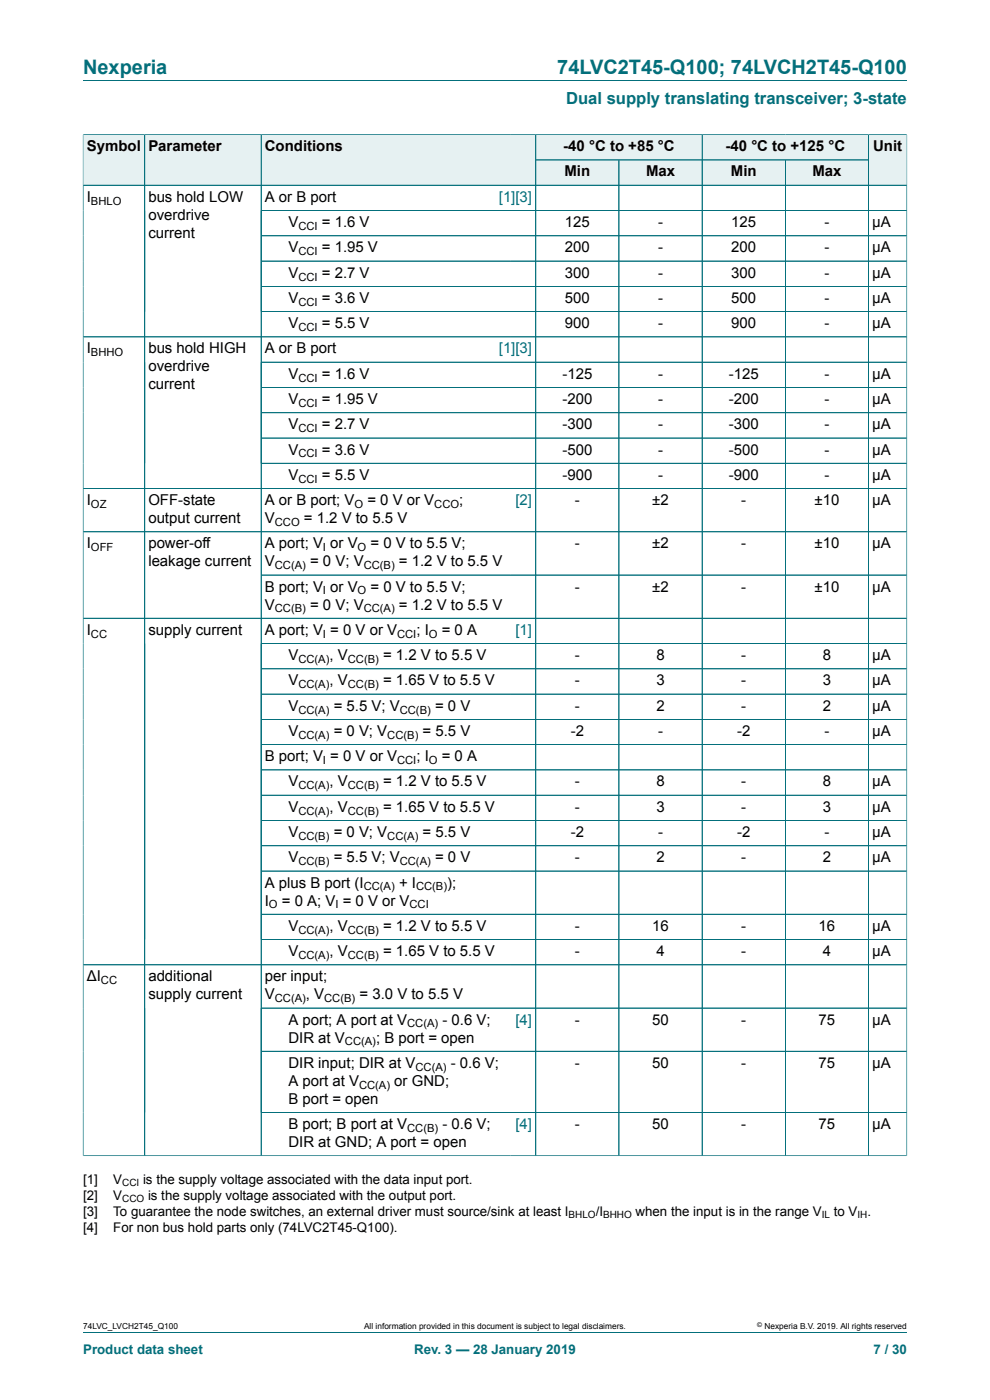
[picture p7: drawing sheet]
<svg xmlns="http://www.w3.org/2000/svg" width="210mm" height="297mm" viewBox="0 0 210 297" stroke-linecap="round" stroke-linejoin="round" font-family="sans-serif">
<defs><g id="words">
<g font-size="4.2" fill="#036f7b">
<text x="17.6" y="15.6">Nexperia</text>
<text x="118.2" y="15.6">74LVC2T45-Q100; 74LVCH2T45-Q100</text>
</g>
<text font-size="3.5" fill="#036f7b" x="120.1" y="22">Dual supply translating transceiver; 3-state</text>
<g font-size="3.2">
<text x="18.4" y="32.1">Symbol</text>
<text x="31.5" y="32.1">Parameter</text>
<text x="56.2" y="32.1">Conditions</text>
<text x="119.5" y="32.1">-40 °C to +85 °C</text>
<text x="153.9" y="32.1">-40 °C to +125 °C</text>
<text x="185.2" y="32.1">Unit</text>
<text x="119.7" y="37.4">Min</text>
<text x="137" y="37.4">Max</text>
<text x="155" y="37.4">Min</text>
<text x="172.3" y="37.4">Max</text>
<text x="18.4" y="42.8">I</text>
<text x="31.5" y="42.8">bus hold LOW</text>
<text x="31.5" y="46.6">overdrive</text>
<text x="56.2" y="42.8">A or B port</text>
<text x="31.5" y="50.4">current</text>
<text x="61.2" y="48.2">V</text>
<text x="61.2" y="53.5">V</text>
<text x="68.3" y="48.2">= 1.6 V</text>
<text x="68.3" y="53.5">= 1.95 V</text>
<text x="119.8" y="48.2">125</text>
<text x="119.8" y="53.5">200</text>
<text x="139.6" y="48.2">-</text>
<text x="139.6" y="53.5">-</text>
<text x="155.1" y="48.2">125</text>
<text x="155.1" y="53.5">200</text>
<text x="174.9" y="48.2">-</text>
<text x="174.9" y="53.5">-</text>
<text x="185" y="48.2">μA</text>
<text x="185" y="53.5">μA</text>
<text x="61.2" y="58.9">V</text>
<text x="68.3" y="58.9">= 2.7 V</text>
<text x="119.8" y="58.9">300</text>
<text x="139.6" y="58.9">-</text>
<text x="155.1" y="58.9">300</text>
<text x="174.9" y="58.9">-</text>
<text x="185" y="58.9">μA</text>
<text x="61.2" y="64.3">V</text>
<text x="68.3" y="64.3">= 3.6 V</text>
<text x="119.8" y="64.3">500</text>
<text x="139.6" y="64.3">-</text>
<text x="155.1" y="64.3">500</text>
<text x="174.9" y="64.3">-</text>
<text x="185" y="64.3">μA</text>
<text x="61.2" y="69.6">V</text>
<text x="68.3" y="69.6">= 5.5 V</text>
<text x="119.8" y="69.6">900</text>
<text x="139.6" y="69.6">-</text>
<text x="155.1" y="69.6">900</text>
<text x="174.9" y="69.6">-</text>
<text x="185" y="69.6">μA</text>
<text x="18.4" y="75">I</text>
<text x="31.5" y="75">bus hold HIGH</text>
<text x="56.2" y="75">A or B port</text>
<text x="31.5" y="78.8">overdrive</text>
<text x="31.5" y="82.6">current</text>
<text x="61.2" y="80.3">V</text>
<text x="68.3" y="80.3">= 1.6 V</text>
<text x="119.3" y="80.3">-125</text>
<text x="139.6" y="80.3">-</text>
<text x="154.6" y="80.3">-125</text>
<text x="174.9" y="80.3">-</text>
<text x="185" y="80.3">μA</text>
<text x="61.2" y="85.7">V</text>
<text x="68.3" y="85.7">= 1.95 V</text>
<text x="119.3" y="85.7">-200</text>
<text x="139.6" y="85.7">-</text>
<text x="154.6" y="85.7">-200</text>
<text x="174.9" y="85.7">-</text>
<text x="185" y="85.7">μA</text>
<text x="61.2" y="91.1">V</text>
<text x="68.3" y="91.1">= 2.7 V</text>
<text x="119.3" y="91.1">-300</text>
<text x="139.6" y="91.1">-</text>
<text x="154.6" y="91.1">-300</text>
<text x="174.9" y="91.1">-</text>
<text x="185" y="91.1">μA</text>
<text x="61.2" y="96.4">V</text>
<text x="61.2" y="101.8">V</text>
<text x="68.3" y="96.4">= 3.6 V</text>
<text x="68.3" y="101.8">= 5.5 V</text>
<text x="119.3" y="96.4">-500</text>
<text x="119.3" y="101.8">-900</text>
<text x="139.6" y="96.4">-</text>
<text x="139.6" y="101.8">-</text>
<text x="154.6" y="96.4">-500</text>
<text x="154.6" y="101.8">-900</text>
<text x="174.9" y="96.4">-</text>
<text x="174.9" y="101.8">-</text>
<text x="185" y="96.4">μA</text>
<text x="185" y="101.8">μA</text>
<text x="18.4" y="107.1">I</text>
<text x="31.5" y="107.1">OFF-state</text>
<text x="56.2" y="107.1">A or B port; V</text>
<text x="77.9" y="107.1">= 0 V or V</text>
<text x="97.4" y="107.1">;</text>
<text x="121.9" y="107.1">-</text>
<text x="138.4" y="107.1">±2</text>
<text x="157.2" y="107.1">-</text>
<text x="172.8" y="107.1">±10</text>
<text x="185" y="107.1">μA</text>
<text x="31.5" y="111">output current</text>
<text x="56.2" y="111">V</text>
<text x="64.5" y="111">= 1.2 V to 5.5 V</text>
<text x="18.4" y="116.3">I</text>
<text x="31.5" y="116.3">power-off</text>
<text x="56.2" y="116.3">A port; V or V</text>
<text x="78.6" y="116.3">= 0 V to 5.5 V;</text>
<text x="121.9" y="116.3">-</text>
<text x="138.4" y="116.3">±2</text>
<text x="157.2" y="116.3">-</text>
<text x="172.8" y="116.3">±10</text>
<text x="185" y="116.3">μA</text>
<text x="31.5" y="120.1">leakage current</text>
<text x="56.2" y="120.1">V</text>
<text x="56.2" y="125.5">B port; V or V</text>
<text x="65.8" y="120.1">= 0 V; V</text>
<text x="78.6" y="125.5">= 0 V to 5.5 V;</text>
<text x="84.6" y="120.1">= 1.2 V to 5.5 V</text>
<text x="121.9" y="125.5">-</text>
<text x="138.4" y="125.5">±2</text>
<text x="157.2" y="125.5">-</text>
<text x="172.8" y="125.5">±10</text>
<text x="185" y="125.5">μA</text>
<text x="56.2" y="129.3">V</text>
<text x="65.8" y="129.3">= 0 V; V</text>
<text x="84.6" y="129.3">= 1.2 V to 5.5 V</text>
<text x="18.4" y="134.7">I</text>
<text x="31.5" y="134.7">supply current</text>
<text x="56.2" y="134.7">A port; V = 0 V or V</text>
<text x="88.3" y="134.7">; I</text>
<text x="93.7" y="134.7">= 0 A</text>
<text x="61.2" y="140">V</text>
<text x="69.9" y="140">, V</text>
<text x="81.3" y="140">= 1.2 V to 5.5 V</text>
<text x="121.9" y="140">-</text>
<text x="139.2" y="140">8</text>
<text x="157.2" y="140">-</text>
<text x="174.5" y="140">8</text>
<text x="185" y="140">μA</text>
<text x="61.2" y="145.4">V</text>
<text x="69.9" y="145.4">, V</text>
<text x="81.3" y="145.4">= 1.65 V to 5.5 V</text>
<text x="121.9" y="145.4">-</text>
<text x="139.2" y="145.4">3</text>
<text x="157.2" y="145.4">-</text>
<text x="174.5" y="145.4">3</text>
<text x="185" y="145.4">μA</text>
<text x="61.2" y="150.8">V</text>
<text x="70.8" y="150.8">= 5.5 V; V</text>
<text x="92.3" y="150.8">= 0 V</text>
<text x="121.9" y="150.8">-</text>
<text x="139.2" y="150.8">2</text>
<text x="157.2" y="150.8">-</text>
<text x="174.5" y="150.8">2</text>
<text x="185" y="150.8">μA</text>
<text x="56.2" y="161.5">B port; V = 0 V or V</text>
<text x="61.2" y="156.1">V</text>
<text x="70.8" y="156.1">= 0 V; V</text>
<text x="88.3" y="161.5">; I</text>
<text x="89.6" y="156.1">= 5.5 V</text>
<text x="93.7" y="161.5">= 0 A</text>
<text x="121.1" y="156.1">-2</text>
<text x="139.6" y="156.1">-</text>
<text x="156.4" y="156.1">-2</text>
<text x="174.9" y="156.1">-</text>
<text x="185" y="156.1">μA</text>
<text x="61.2" y="166.8">V</text>
<text x="69.9" y="166.8">, V</text>
<text x="81.3" y="166.8">= 1.2 V to 5.5 V</text>
<text x="121.9" y="166.8">-</text>
<text x="139.2" y="166.8">8</text>
<text x="157.2" y="166.8">-</text>
<text x="174.5" y="166.8">8</text>
<text x="185" y="166.8">μA</text>
<text x="61.2" y="172.2">V</text>
<text x="69.9" y="172.2">, V</text>
<text x="81.3" y="172.2">= 1.65 V to 5.5 V</text>
<text x="121.9" y="172.2">-</text>
<text x="139.2" y="172.2">3</text>
<text x="157.2" y="172.2">-</text>
<text x="174.5" y="172.2">3</text>
<text x="185" y="172.2">μA</text>
<text x="61.2" y="177.6">V</text>
<text x="70.8" y="177.6">= 0 V; V</text>
<text x="89.6" y="177.6">= 5.5 V</text>
<text x="121.1" y="177.6">-2</text>
<text x="139.6" y="177.6">-</text>
<text x="156.4" y="177.6">-2</text>
<text x="174.9" y="177.6">-</text>
<text x="185" y="177.6">μA</text>
<text x="61.2" y="182.9">V</text>
<text x="70.8" y="182.9">= 5.5 V; V</text>
<text x="92.3" y="182.9">= 0 V</text>
<text x="121.9" y="182.9">-</text>
<text x="139.2" y="182.9">2</text>
<text x="157.2" y="182.9">-</text>
<text x="174.5" y="182.9">2</text>
<text x="185" y="182.9">μA</text>
<text x="56.2" y="188.3">A plus B port (I</text>
<text x="84.6" y="188.3">+ I</text>
<text x="94.9" y="188.3">);</text>
<text x="56.2" y="192.1">I</text>
<text x="59.8" y="192.1">= 0 A; V = 0 V or V</text>
<text x="61.2" y="197.5">V</text>
<text x="69.9" y="197.5">, V</text>
<text x="81.3" y="197.5">= 1.2 V to 5.5 V</text>
<text x="121.9" y="197.5">-</text>
<text x="138.4" y="197.5">16</text>
<text x="157.2" y="197.5">-</text>
<text x="173.7" y="197.5">16</text>
<text x="185" y="197.5">μA</text>
<text x="61.2" y="202.8">V</text>
<text x="69.9" y="202.8">, V</text>
<text x="81.3" y="202.8">= 1.65 V to 5.5 V</text>
<text x="121.9" y="202.8">-</text>
<text x="139.2" y="202.8">4</text>
<text x="157.2" y="202.8">-</text>
<text x="174.5" y="202.8">4</text>
<text x="185" y="202.8">μA</text>
<text x="18.4" y="208.2">ΔI</text>
<text x="31.5" y="208.2">additional</text>
<text x="56.2" y="208.2">per input;</text>
<text x="31.5" y="212">supply current</text>
<text x="56.2" y="212">V</text>
<text x="64.9" y="212">, V</text>
<text x="76.3" y="212">= 3.0 V to 5.5 V</text>
<text x="61.2" y="217.4">A port; A port at V</text>
<text x="61.2" y="221.2">DIR at V</text>
<text x="79.8" y="221.2">; B port = open</text>
<text x="93.9" y="217.4">- 0.6 V;</text>
<text x="121.9" y="217.4">-</text>
<text x="138.4" y="217.4">50</text>
<text x="157.2" y="217.4">-</text>
<text x="173.7" y="217.4">75</text>
<text x="185" y="217.4">μA</text>
<text x="61.2" y="226.5">DIR input; DIR at V</text>
<text x="95.6" y="226.5">- 0.6 V;</text>
<text x="121.9" y="226.5">-</text>
<text x="138.4" y="226.5">50</text>
<text x="157.2" y="226.5">-</text>
<text x="173.7" y="226.5">75</text>
<text x="185" y="226.5">μA</text>
<text x="61.2" y="230.3">A port at V</text>
<text x="83.6" y="230.3">or GND;</text>
<text x="61.2" y="234.1">B port = open</text>
<text x="61.2" y="239.5">B port; B port at V</text>
<text x="93.9" y="239.5">- 0.6 V;</text>
<text x="121.9" y="239.5">-</text>
<text x="138.4" y="239.5">50</text>
<text x="157.2" y="239.5">-</text>
<text x="173.7" y="239.5">75</text>
<text x="185" y="239.5">μA</text>
<text x="61.2" y="243.3">DIR at GND; A port = open</text>
</g>
<g font-size="3.2" fill="#00f">
<text x="105.8" y="42.8">[1][3]</text>
<text x="105.8" y="75">[1][3]</text>
<text x="109.3" y="107.1">[2]</text>
<text x="109.3" y="134.7">[1]</text>
<text x="109.3" y="217.4">[4]</text>
<text x="109.3" y="239.5">[4]</text>
</g>
<g font-size="2.8">
<text x="17.6" y="251.1">[1]</text>
<text x="24" y="251.1">V</text>
<text x="30.3" y="251.1">is the supply voltage associated with the data input port.</text>
<text x="17.6" y="254.5">[2]</text>
<text x="17.6" y="257.9">[3]</text>
<text x="24" y="254.5">V</text>
<text x="24" y="257.9">To guarantee the node switches, an external driver must source/sink at least I</text>
<text x="31.4" y="254.5">is the supply voltage associated with the output port.</text>
<text x="126.4" y="257.9">/I</text>
<text x="134.8" y="257.9">when the input is in the range V</text>
<text x="176.9" y="257.9">to V</text>
<text x="184" y="257.9">.</text>
<text x="17.6" y="261.3">[4]</text>
<text x="24" y="261.3">For non bus hold parts only (74LVC2T45-Q100).</text>
</g>
<g font-size="2.8" fill="#036f7b">
<text x="17.6" y="287.2">Product data sheet</text>
<text x="87.9" y="287.2">Rev. 3 — 28 January 2019</text>
<text x="185.3" y="287.2">7 / 30</text>
</g>
<g font-size="2.4">
<text x="19.3" y="43.4">BHLO</text>
<text x="63.3" y="48.8">CCI</text>
<text x="63.3" y="54.1">CCI</text>
<text x="63.3" y="59.5">CCI</text>
<text x="63.3" y="64.9">CCI</text>
<text x="63.3" y="70.2">CCI</text>
<text x="19.3" y="75.6">BHHO</text>
<text x="63.3" y="81">CCI</text>
<text x="63.3" y="86.3">CCI</text>
<text x="63.3" y="91.7">CCI</text>
<text x="63.3" y="97">CCI</text>
<text x="19.3" y="107.8">OZ</text>
<text x="63.3" y="102.4">CCI</text>
<text x="75.2" y="107.8">O</text>
<text x="92.1" y="107.8">CCO</text>
<text x="58.3" y="111.6">CCO</text>
<text x="19.3" y="116.9">OFF</text>
<text x="68.5" y="116.9">I</text>
<text x="75.9" y="116.9">O</text>
<text x="58.3" y="120.7">CC(A)</text>
<text x="77.1" y="120.7">CC(B)</text>
<text x="58.3" y="129.9">CC(B)</text>
<text x="68.5" y="126.1">I</text>
<text x="75.9" y="126.1">O</text>
<text x="77.1" y="129.9">CC(A)</text>
<text x="19.3" y="135.3">CC</text>
<text x="68.5" y="135.3">I</text>
<text x="84.2" y="135.3">CCI</text>
<text x="91" y="135.3">O</text>
<text x="63.3" y="140.6">CC(A)</text>
<text x="73.8" y="140.6">CC(B)</text>
<text x="63.3" y="146">CC(A)</text>
<text x="73.8" y="146">CC(B)</text>
<text x="63.3" y="151.4">CC(A)</text>
<text x="84.8" y="151.4">CC(B)</text>
<text x="63.3" y="156.7">CC(A)</text>
<text x="82.1" y="156.7">CC(B)</text>
<text x="63.3" y="167.5">CC(A)</text>
<text x="68.5" y="162.1">I</text>
<text x="73.8" y="167.5">CC(B)</text>
<text x="84.2" y="162.1">CCI</text>
<text x="91" y="162.1">O</text>
<text x="63.3" y="172.8">CC(A)</text>
<text x="73.8" y="172.8">CC(B)</text>
<text x="63.3" y="178.2">CC(B)</text>
<text x="82.1" y="178.2">CC(A)</text>
<text x="63.3" y="183.5">CC(B)</text>
<text x="84.8" y="183.5">CC(A)</text>
<text x="77.2" y="188.9">CC(A)</text>
<text x="88.3" y="188.9">CC(B)</text>
<text x="57.1" y="192.7">O</text>
<text x="71.1" y="192.7">I</text>
<text x="86.9" y="192.7">CCI</text>
<text x="63.3" y="198.1">CC(A)</text>
<text x="63.3" y="203.4">CC(A)</text>
<text x="73.8" y="198.1">CC(B)</text>
<text x="73.8" y="203.4">CC(B)</text>
<text x="21.4" y="208.8">CC</text>
<text x="58.3" y="212.6">CC(A)</text>
<text x="68.8" y="212.6">CC(B)</text>
<text x="73.2" y="221.8">CC(A)</text>
<text x="86.4" y="218">CC(A)</text>
<text x="88.1" y="227.1">CC(A)</text>
<text x="76.2" y="231">CC(A)</text>
<text x="86.4" y="240.1">CC(B)</text>
</g>
<g font-size="2.1">
<text x="25.9" y="251.7">CCI</text>
<text x="25.9" y="255.1">CCO</text>
<text x="120.6" y="258.5">BHLO</text>
<text x="127.9" y="258.5">BHHO</text>
<text x="174.3" y="258.5">IL</text>
<text x="181.9" y="258.5">IH</text>
</g>
<g font-size="1.8">
<text x="17.6" y="282">74LVC_LVCH2T45_Q100</text>
<text x="77.2" y="282">All information provided in this document is subject to legal disclaimers.</text>
<text x="162.2" y="282">Nexperia B.V. 2019. All rights reserved</text>
</g>
<text font-size="1.4" x="160.6" y="281.6">©</text>
</g></defs>
<path d="M17.6 17.1h174.8M113.6 28.6h35.3v5.3h-35.3z" fill="none" stroke="#036f7b" stroke-width=".21"/>
<path d="M113.7 28.6h35.2v5.3h-35.2z" fill="#e6f1f2"/>
<path d="M148.9 28.6h35.3v5.3h-35.3z" fill="none" stroke="#036f7b" stroke-width=".21"/>
<path d="M149 28.6h35.2v5.3h-35.2z" fill="#e6f1f2"/>
<path d="M17.6 28.5v10.8h13.1v-10.7h-13.1" fill="none" stroke="#036f7b" stroke-width=".21"/>
<path d="M17.7 28.6h12.9v10.6h-12.9z" fill="#e6f1f2"/>
<path d="M30.7 28.6h24.7v10.7h-24.7z" fill="none" stroke="#036f7b" stroke-width=".21"/>
<path d="M30.8 28.6h24.5v10.6h-24.5z" fill="#e6f1f2"/>
<path d="M108.4 28.6h-53v10.7h53" fill="none" stroke="#036f7b" stroke-width=".21"/>
<path d="M55.5 28.6h52.9v10.6h-52.9z" fill="#e6f1f2"/>
<path d="M108.4 28.6h5.2v10.7h-5.2" fill="none" stroke="#036f7b" stroke-width=".21"/>
<g fill="#e6f1f2">
<path d="M108.4 28.6h5.2v10.6h-5.2z"/>
<path d="M113.7 34h17.5v5.2h-17.5z"/>
</g>
<path d="M113.6 33.9h17.7v5.4h-17.7z" fill="none" stroke="#036f7b" stroke-width=".21"/>
<path d="M131.4 34h17.5v5.2h-17.5z" fill="#e6f1f2"/>
<path d="M131.3 33.9h17.6v5.4h-17.6z" fill="none" stroke="#036f7b" stroke-width=".21"/>
<path d="M149 34h17.5v5.2h-17.5z" fill="#e6f1f2"/>
<path d="M148.9 33.9h17.7v5.4h-17.7z" fill="none" stroke="#036f7b" stroke-width=".21"/>
<path d="M166.7 34h17.5v5.2h-17.5z" fill="#e6f1f2"/>
<path d="M192.4 28.5v10.8h-25.8v-5.4h17.6M192.4 28.6h-8.2v10.7" fill="none" stroke="#036f7b" stroke-width=".21"/>
<path d="M184.3 28.6h8v10.6h-8z" fill="#e6f1f2"/>
<g fill="none" stroke="#036f7b" stroke-width=".21">
<path d="M17.6 39.3h174.8M17.6 28.6v216.7M17.7 28.6h174.6M30.7 28.6v216.6M55.4 28.6v216.6M113.6 28.6v216.6M113.7 33.9h70.5M131.3 34v211.2M148.9 28.6v216.6M166.6 34v211.2M184.2 28.6v216.6M192.4 28.6v216.7"/>
<path d="M55.4 44.7h137M55.4 50h137M55.4 55.4h137M17.6 71.5h174.8M55.4 60.7h137M55.4 66.1h137M55.4 76.8h137M55.4 82.2h137M55.4 87.6h137M55.4 92.9h137M55.4 98.3h137M17.6 112.8h174.8"/>
<path d="M192.4 103.6h-174.8M17.6 131.2h174.8M55.4 122h137M55.4 136.5h137M55.4 152.6h137M192.4 141.9h-137M192.4 147.2h-137M192.4 158h-137M55.4 163.3h137M55.4 179.4h137M192.4 168.7h-137M192.4 174.1h-137"/>
<path d="M55.4 194h137M55.4 199.3h137M192.4 184.8h-137M55.4 213.9h137M192.4 204.7h-174.8M55.4 223h137M55.4 236h137M192.4 245.2h-174.8M17.6 282.6h174.8"/>
</g>
<use href="#words"/>
</svg>
